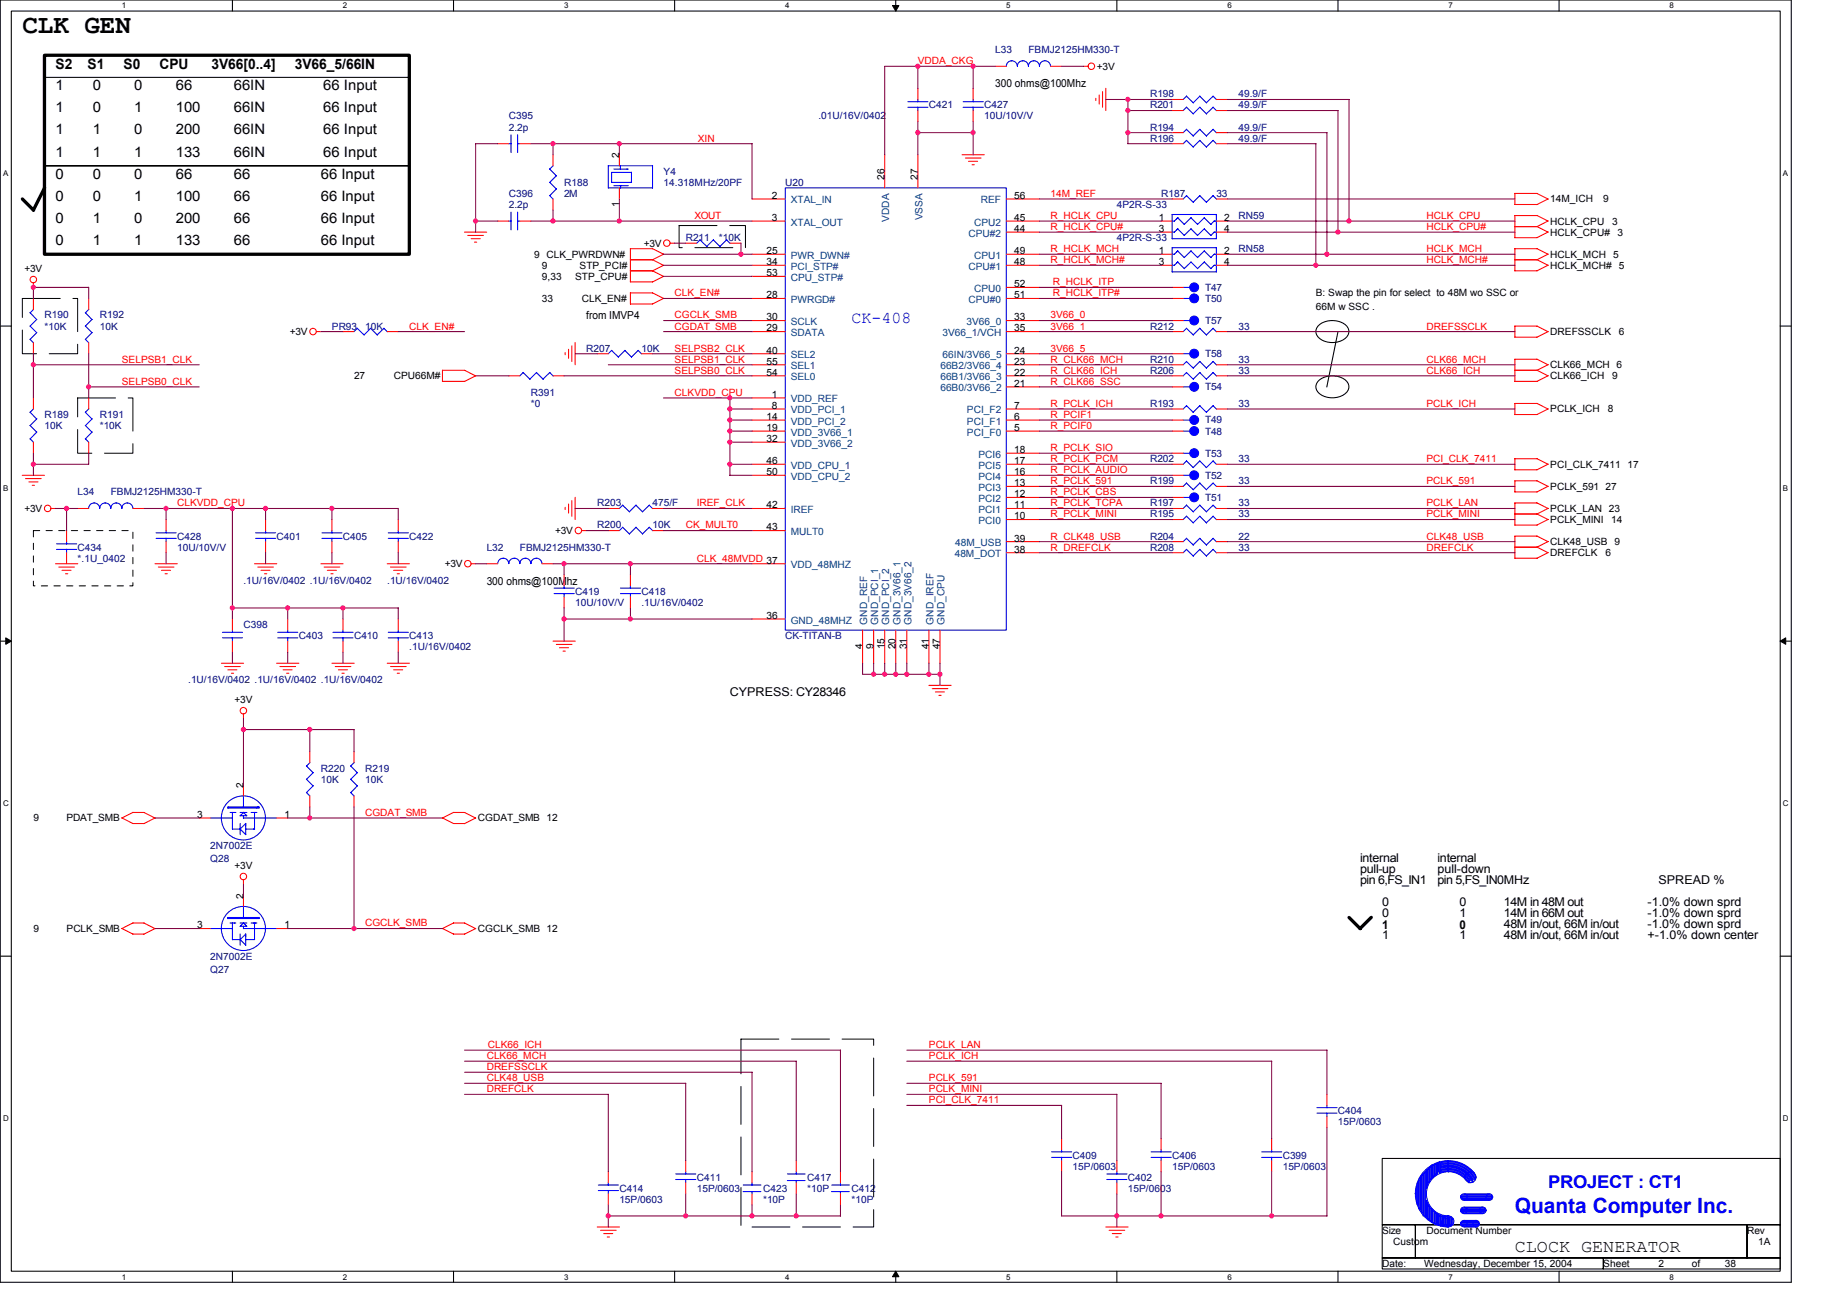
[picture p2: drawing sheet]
<svg xmlns="http://www.w3.org/2000/svg" width="297mm" height="210mm" viewBox="0 0 297 210" stroke-linecap="round" stroke-linejoin="round" font-family="sans-serif">
<defs><g id="words">
<text font-size="4.3" x="3.6" y="5.4">CLK GEN</text>
<text font-size="3.4" fill="#00f" x="243.6" y="195.2">Quanta Computer Inc.</text>
<text font-size="2.8" fill="#00f" x="249" y="191.1">PROJECT : CT1</text>
<text font-size="2.8" x="243.6" y="201.4">CLOCK GENERATOR</text>
<text font-size="2.7" fill="#00f" x="136.9" y="51.9">CK-408</text>
<g font-size="2.3">
<text x="8.9" y="11">S2</text>
<text x="14.1" y="11">S1</text>
<text x="19.9" y="11">S0</text>
<text x="25.7" y="11">CPU</text>
<text x="34" y="11">3V66[0..4]</text>
<text x="47.4" y="11">3V66_5/66IN</text>
<text x="8.9" y="14.5">1</text>
<text x="14.9" y="14.5">0</text>
<text x="21.6" y="14.5">0</text>
<text x="28.3" y="14.5">66</text>
<text x="37.6" y="14.5">66IN</text>
<text x="52" y="14.5">66 Input</text>
<text x="8.9" y="18.1">1</text>
<text x="8.9" y="21.6">1</text>
<text x="14.9" y="18.1">0</text>
<text x="14.9" y="21.6">1</text>
<text x="21.6" y="18.1">1</text>
<text x="21.6" y="21.6">0</text>
<text x="28.3" y="18.1">100</text>
<text x="28.3" y="21.6">200</text>
<text x="37.6" y="18.1">66IN</text>
<text x="37.6" y="21.6">66IN</text>
<text x="52" y="18.1">66 Input</text>
<text x="52" y="21.6">66 Input</text>
<text x="8.9" y="28.7">0</text>
<text x="8.9" y="25.2">1</text>
<text x="14.9" y="28.7">0</text>
<text x="14.9" y="25.2">1</text>
<text x="21.6" y="28.7">0</text>
<text x="21.6" y="25.2">1</text>
<text x="28.3" y="28.7">66</text>
<text x="28.3" y="25.2">133</text>
<text x="37.6" y="28.7">66</text>
<text x="37.6" y="25.2">66IN</text>
<text x="51.6" y="28.7">66 Input</text>
<text x="52" y="25.2">66 Input</text>
<text x="8.9" y="32.3">0</text>
<text x="8.9" y="35.9">0</text>
<text x="14.9" y="32.3">0</text>
<text x="14.9" y="35.9">1</text>
<text x="21.6" y="32.3">1</text>
<text x="21.6" y="35.9">0</text>
<text x="28.3" y="32.3">100</text>
<text x="28.3" y="35.9">200</text>
<text x="37.6" y="32.3">66</text>
<text x="37.6" y="35.9">66</text>
<text x="51.6" y="32.3">66 Input</text>
<text x="51.6" y="35.9">66 Input</text>
<text x="8.9" y="39.4">0</text>
<text x="14.9" y="39.4">1</text>
<text x="21.6" y="39.4">1</text>
<text x="28.3" y="39.4">133</text>
<text x="37.6" y="39.4">66</text>
<text x="51.6" y="39.4">66 Input</text>
</g>
<g font-size="1.9">
<text x="117.4" y="112">CYPRESS: CY28346</text>
<text x="218.7" y="142.2">pin 6,FS_IN1</text>
<text x="218.7" y="138.7">internal</text>
<text x="218.7" y="140.4">pull-up</text>
<text x="231.2" y="142.2">pin 5,FS_IN0MHz</text>
<text x="231.2" y="140.4">pull-down</text>
<text x="231.2" y="138.7">internal</text>
<text x="266.7" y="142.2">SPREAD %</text>
<text x="222.3" y="149.4">1</text>
<text x="222.3" y="145.8">0</text>
<text x="222.3" y="147.6">0</text>
<text x="234.7" y="145.8">0</text>
<text x="234.7" y="149.4">0</text>
<text x="234.7" y="147.6">1</text>
<text x="241.8" y="145.8">14M in 48M out</text>
<text x="241.8" y="147.6">14M in 66M out</text>
<text x="241.8" y="149.3">48M in/out, 66M in/out</text>
<text x="265" y="145.8">-1.0% down sprd</text>
<text x="265" y="147.6">-1.0% down sprd</text>
<text x="265" y="149.3">-1.0% down sprd</text>
<text x="222.3" y="151.1">1</text>
<text x="234.7" y="151.1">1</text>
<text x="241.8" y="151.1">48M in/out, 66M in/out</text>
<text x="265" y="151.1">+-1.0% down center</text>
</g>
<g font-size="1.8">
<text x="160.1" y="14">300 ohms@100Mhz</text>
<text x="94.3" y="51.4">from IMVP4</text>
<text x="78.3" y="94">300 ohms@100Mhz</text>
</g>
<g font-size="1.6" fill="#f00">
<text x="147.6" y="10.3">VDDA_CKG</text>
<text x="112.2" y="22.8">XIN</text>
<text x="111.7" y="35.2">XOUT</text>
<text x="168.9" y="35.2">R_HCLK_CPU</text>
<text x="168.9" y="31.7">14M_REF</text>
<text x="229.4" y="35.2">HCLK_CPU</text>
<text x="168.9" y="37">R_HCLK_CPU#</text>
<text x="168.9" y="40.6">R_HCLK_MCH</text>
<text x="229.4" y="37">HCLK_CPU#</text>
<text x="229.4" y="40.6">HCLK_MCH</text>
<text x="108.5" y="47.7">CLK_EN#</text>
<text x="168.9" y="42.3">R_HCLK_MCH#</text>
<text x="169.3" y="45.9">R_HCLK_ITP</text>
<text x="169.3" y="47.7">R_HCLK_ITP#</text>
<text x="229.4" y="42.3">HCLK_MCH#</text>
<text x="65.8" y="53">CLK_EN#</text>
<text x="108.5" y="53">CGDAT_SMB</text>
<text x="108.5" y="51.2">CGCLK_SMB</text>
<text x="168.9" y="53">3V66_1</text>
<text x="168.9" y="51.2">3V66_0</text>
<text x="229.4" y="53">DREFSSCLK</text>
<text x="19.6" y="58.3">SELPSB1_CLK</text>
<text x="108.5" y="56.6">SELPSB2_CLK</text>
<text x="108.5" y="58.3">SELPSB1_CLK</text>
<text x="168.9" y="58.3">R_CLK66_MCH</text>
<text x="168.9" y="56.6">3V66_5</text>
<text x="229.4" y="58.3">CLK66_MCH</text>
<text x="19.6" y="61.9">SELPSB0_CLK</text>
<text x="108.5" y="63.7">CLKVDD_CPU</text>
<text x="108.5" y="60.1">SELPSB0_CLK</text>
<text x="168.9" y="61.9">R_CLK66_SSC</text>
<text x="168.9" y="60.1">R_CLK66_ICH</text>
<text x="168.9" y="65.4">R_PCLK_ICH</text>
<text x="229.4" y="65.4">PCLK_ICH</text>
<text x="229.4" y="60.1">CLK66_ICH</text>
<text x="168.9" y="69">R_PCIF0</text>
<text x="168.9" y="67.2">R_PCIF1</text>
<text x="168.9" y="74.3">R_PCLK_PCM</text>
<text x="168.9" y="72.6">R_PCLK_SIO</text>
<text x="168.9" y="76.1">R_PCLK_AUDIO</text>
<text x="168.9" y="77.9">R_PCLK_591</text>
<text x="229.4" y="77.9">PCLK_591</text>
<text x="229.4" y="74.3">PCI_CLK_7411</text>
<text x="28.5" y="81.4">CLKVDD_CPU</text>
<text x="112.1" y="81.4">IREF_CLK</text>
<text x="168.9" y="81.4">R_PCLK_TCPA</text>
<text x="168.9" y="83.2">R_PCLK_MINI</text>
<text x="168.9" y="79.7">R_PCLK_CBS</text>
<text x="229.4" y="83.2">PCLK_MINI</text>
<text x="229.4" y="81.4">PCLK_LAN</text>
<text x="110.3" y="85">CK_MULT0</text>
<text x="168.9" y="86.8">R_CLK48_USB</text>
<text x="168.9" y="88.6">R_DREFCLK</text>
<text x="229.4" y="88.6">DREFCLK</text>
<text x="229.4" y="86.8">CLK48_USB</text>
<text x="112.1" y="90.3">CLK_48MVDD 37</text>
<text x="58.7" y="131.2">CGDAT_SMB</text>
<text x="58.7" y="149">CGCLK_SMB</text>
<text x="78.3" y="170.3">CLK66_MCH</text>
<text x="78.3" y="172.1">DREFSSCLK</text>
<text x="78.3" y="173.9">CLK48_USB</text>
<text x="78.4" y="168.6">CLK66_ICH</text>
<text x="149.4" y="173.9">PCLK_591</text>
<text x="149.4" y="168.6">PCLK_LAN</text>
<text x="149.4" y="170.3">PCLK_ICH</text>
<text x="78.3" y="175.7">DREFCLK</text>
<text x="149.4" y="177.5">PCI_CLK_7411</text>
<text x="149.4" y="175.7">PCLK_MINI</text>
</g>
<g font-size="1.6" fill="#000080">
<text x="160.1" y="8.6">L33</text>
<text x="165.4" y="8.6">FBMJ2125HM330-T</text>
<text x="149.4" y="17.4">C421</text>
<text x="158.3" y="17.4">C427</text>
<text x="185" y="15.7">R198</text>
<text x="185" y="17.4">R201</text>
<text x="199.2" y="15.7">49.9/F</text>
<text x="199.2" y="17.4">49.9/F</text>
<text x="81.8" y="19.2">C395</text>
<text x="81.8" y="21">2.2p</text>
<text x="131.6" y="19.2">.01U/16V/0402</text>
<text x="158.3" y="19.2">10U/10V/V</text>
<text x="185" y="21">R194</text>
<text x="185" y="22.8">R196</text>
<text x="199.2" y="21">49.9/F</text>
<text x="199.2" y="22.8">49.9/F</text>
<text x="90.7" y="29.9">R188</text>
<text x="106.7" y="28.1">Y4</text>
<text x="106.7" y="29.9">14.318MHz/20PF</text>
<text x="126.3" y="29.9">U20</text>
<text x="81.8" y="31.7">C396</text>
<text x="81.8" y="33.4">2.2p</text>
<text x="90.7" y="31.7">2M</text>
<text x="179.6" y="33.4">4P2R-S-33</text>
<text x="186.7" y="31.7">R187</text>
<text x="195.6" y="31.7">33</text>
<text x="199.2" y="35.2">RN59</text>
<text x="110.3" y="38.8">R211</text>
<text x="115.6" y="38.8">*10K</text>
<text x="179.6" y="38.8">4P2R-S-33</text>
<text x="199.2" y="40.6">RN58</text>
<text x="193.8" y="46.8">T47</text>
<text x="7.2" y="51.2">R190</text>
<text x="7.2" y="53">*10K</text>
<text x="16" y="51.2">R192</text>
<text x="16" y="53">10K</text>
<text x="53.4" y="53">PR93</text>
<text x="58.7" y="53">10K</text>
<text x="185" y="53">R212</text>
<text x="193.8" y="48.6">T50</text>
<text x="193.8" y="52.1">T57</text>
<text x="199.2" y="53">33</text>
<text x="94.3" y="56.6">R207</text>
<text x="103.2" y="56.6">10K</text>
<text x="185" y="58.3">R210</text>
<text x="193.8" y="57.4">T58</text>
<text x="199.2" y="58.3">33</text>
<text x="85.4" y="63.7">R391</text>
<text x="85.4" y="65.4">*0</text>
<text x="185" y="60.1">R206</text>
<text x="185" y="65.4">R193</text>
<text x="193.8" y="62.8">T54</text>
<text x="199.2" y="60.1">33</text>
<text x="199.2" y="65.4">33</text>
<text x="7.2" y="67.2">R189</text>
<text x="7.2" y="69">10K</text>
<text x="16" y="67.2">R191</text>
<text x="16" y="69">*10K</text>
<text x="193.8" y="69.9">T48</text>
<text x="193.8" y="68.1">T49</text>
<text x="185" y="77.9">R199</text>
<text x="185" y="74.3">R202</text>
<text x="193.8" y="73.4">T53</text>
<text x="193.8" y="77">T52</text>
<text x="199.2" y="77.9">33</text>
<text x="199.2" y="74.3">33</text>
<text x="12.5" y="79.7">L34</text>
<text x="17.8" y="79.7">FBMJ2125HM330-T</text>
<text x="96.1" y="81.4">R203</text>
<text x="104.9" y="81.4">475/F</text>
<text x="185" y="81.4">R197</text>
<text x="185" y="83.2">R195</text>
<text x="193.8" y="80.6">T51</text>
<text x="199.2" y="81.4">33</text>
<text x="199.2" y="83.2">33</text>
<text x="12.5" y="88.6">C434</text>
<text x="28.5" y="86.8">C428</text>
<text x="28.5" y="88.6">10U/10V/V</text>
<text x="44.5" y="86.8">C401</text>
<text x="55.2" y="86.8">C405</text>
<text x="65.8" y="86.8">C422</text>
<text x="78.3" y="88.6">L32</text>
<text x="83.6" y="88.6">FBMJ2125HM330-T</text>
<text x="96.1" y="85">R200</text>
<text x="104.9" y="85">10K</text>
<text x="185" y="88.6">R208</text>
<text x="185" y="86.8">R204</text>
<text x="199.2" y="88.6">33</text>
<text x="199.2" y="86.8">22</text>
<text x="12.5" y="90.3">*.1U_0402</text>
<text x="39.2" y="93.9">.1U/16V/0402 .1U/16V/0402</text>
<text x="62.3" y="93.9">.1U/16V/0402</text>
<text x="92.5" y="95.7">C419</text>
<text x="103.2" y="95.7">C418</text>
<text x="39.2" y="101">C398</text>
<text x="92.5" y="97.5">10U/10V/V</text>
<text x="103.2" y="97.5">.1U/16V/0402</text>
<text x="48" y="102.8">C403</text>
<text x="56.9" y="102.8">C410</text>
<text x="65.8" y="102.8">C413</text>
<text x="65.8" y="104.6">.1U/16V/0402</text>
<text x="126.3" y="102.8">CK-TITAN-B</text>
<text x="30.3" y="109.9">.1U/16V/0402 .1U/16V/0402 .1U/16V/0402</text>
<text x="51.6" y="124.1">R220</text>
<text x="51.6" y="125.9">10K</text>
<text x="58.7" y="124.1">R219</text>
<text x="58.7" y="125.9">10K</text>
<text x="33.8" y="136.6">2N7002E</text>
<text x="33.8" y="138.7">Q28</text>
<text x="33.8" y="154.3">2N7002E</text>
<text x="33.8" y="156.5">Q27</text>
<text x="215.2" y="179.2">C404</text>
<text x="215.2" y="181">15P/0603</text>
<text x="99.6" y="191.7">C414</text>
<text x="112.1" y="189.9">C411</text>
<text x="112.1" y="191.7">15P/0603</text>
<text x="122.7" y="191.7">C423</text>
<text x="129.8" y="189.9">C417</text>
<text x="129.8" y="191.7">*10P</text>
<text x="136.9" y="191.7">C412</text>
<text x="172.5" y="186.4">C409</text>
<text x="172.5" y="188.1">15P/0603</text>
<text x="181.4" y="189.9">C402</text>
<text x="181.4" y="191.7">15P/0603</text>
<text x="188.5" y="186.4">C406</text>
<text x="188.5" y="188.1">15P/0603</text>
<text x="206.3" y="186.4">C399</text>
<text x="206.3" y="188.1">15P/0603</text>
<text x="99.6" y="193.5">15P/0603</text>
<text x="122.7" y="193.5">*10P</text>
<text x="136.9" y="193.5">*10P</text>
</g>
<g font-size="1.6">
<text x="176.4" y="11.2">+3V</text>
<text x="99.6" y="25.4" transform="rotate(-90 99.6 25.4)">2</text>
<text x="142.3" y="29" transform="rotate(-90 142.3 29)">26</text>
<text x="147.6" y="29" transform="rotate(-90 147.6 29)">27</text>
<text x="99.6" y="33.3" transform="rotate(-90 99.6 33.3)">1</text>
<text x="124.1" y="32">2</text>
<text x="124.1" y="35.5">3</text>
<text x="163.1" y="32">56</text>
<text x="163.1" y="35.5">45</text>
<text x="186.4" y="35.5">1</text>
<text x="196.9" y="35.5">2</text>
<text x="249.3" y="32.6">14M_ICH</text>
<text x="257.8" y="32.6">9</text>
<text x="85.9" y="41.4">9 CLK_PWRDWN#</text>
<text x="103.5" y="39.7">+3V</text>
<text x="123.3" y="40.9">25</text>
<text x="163.1" y="40.9">49</text>
<text x="163.1" y="37.3">44</text>
<text x="186.4" y="37.3">3</text>
<text x="186.4" y="40.9">1</text>
<text x="196.9" y="37.3">4</text>
<text x="196.9" y="40.9">2</text>
<text x="249.3" y="37.9">HCLK_CPU#</text>
<text x="249.3" y="36.1">HCLK_CPU</text>
<text x="249.3" y="41.4">HCLK_MCH</text>
<text x="259.3" y="36.1">3</text>
<text x="259.5" y="41.4">5</text>
<text x="260.2" y="37.9">3</text>
<text x="4" y="43.8">+3V</text>
<text x="87.2" y="43.2">9</text>
<text x="87.2" y="45">9,33</text>
<text x="92.5" y="45">STP_CPU#</text>
<text x="93.2" y="43.2">STP_PCI#</text>
<text x="123.3" y="42.7">34</text>
<text x="123.3" y="44.4">53</text>
<text x="123.3" y="48">28</text>
<text x="163.1" y="46.2">52</text>
<text x="163.1" y="48">51</text>
<text x="163.1" y="42.7">48</text>
<text x="186.4" y="42.7">3</text>
<text x="196.9" y="42.7">4</text>
<text x="211.6" y="47.7">B: Swap the pin for select to 48M wo SSC or</text>
<text x="249.3" y="43.2">HCLK_MCH#</text>
<text x="260.3" y="43.2">5</text>
<text x="46.6" y="53.9">+3V</text>
<text x="87.2" y="48.6">33</text>
<text x="93.6" y="48.6">CLK_EN#</text>
<text x="123.3" y="53.3">29</text>
<text x="123.3" y="51.5">30</text>
<text x="163.1" y="53.3">35</text>
<text x="163.1" y="51.5">33</text>
<text x="211.6" y="49.8">66M w SSC .</text>
<text x="249.3" y="53.9">DREFSSCLK</text>
<text x="260.3" y="53.9">6</text>
<text x="123.3" y="56.9">40</text>
<text x="123.3" y="58.7">55</text>
<text x="163.1" y="58.7">23</text>
<text x="163.1" y="56.9">24</text>
<text x="249.3" y="59.2">CLK66_MCH 6</text>
<text x="56.9" y="61">27</text>
<text x="63.3" y="61">CPU66M#</text>
<text x="123.3" y="60.4">54</text>
<text x="124.1" y="64">1</text>
<text x="124.1" y="65.8">8</text>
<text x="163.1" y="65.8">7</text>
<text x="163.1" y="60.4">22</text>
<text x="163.1" y="62.2">21</text>
<text x="249.3" y="61">CLK66_ICH</text>
<text x="259.3" y="61">9</text>
<text x="123.3" y="67.5">14</text>
<text x="123.3" y="69.3">19</text>
<text x="123.3" y="71.1">32</text>
<text x="163.1" y="67.5">6</text>
<text x="163.1" y="69.3">5</text>
<text x="249.3" y="66.3">PCLK_ICH</text>
<text x="258.6" y="66.3">8</text>
<text x="123.3" y="74.7">46</text>
<text x="123.3" y="76.4">50</text>
<text x="163.1" y="76.4">16</text>
<text x="163.1" y="72.9">18</text>
<text x="163.1" y="74.7">17</text>
<text x="249.3" y="75.2">PCI_CLK_7411 17</text>
<text x="4" y="82.3">+3V</text>
<text x="123.3" y="81.8">42</text>
<text x="163.1" y="78.2">13</text>
<text x="163.1" y="80">12</text>
<text x="163.1" y="83.5">10</text>
<text x="163.1" y="81.8">11</text>
<text x="249.3" y="78.8">PCLK_591 27</text>
<text x="249.3" y="82.3">PCLK_LAN 23</text>
<text x="89.3" y="85.9">+3V</text>
<text x="123.3" y="85.3">43</text>
<text x="163.1" y="87.1">39</text>
<text x="163.1" y="88.9">38</text>
<text x="249.3" y="87.7">CLK48_USB 9</text>
<text x="249.3" y="89.5">DREFCLK</text>
<text x="249.3" y="84.1">PCLK_MINI</text>
<text x="258.2" y="89.5">6</text>
<text x="259.1" y="84.1">14</text>
<text x="71.5" y="91.2">+3V</text>
<text x="123.3" y="99.5">36</text>
<text x="138.7" y="104.5" transform="rotate(-90 138.7 104.5)">4</text>
<text x="140.5" y="104.5" transform="rotate(-90 140.5 104.5)">9</text>
<text x="142.3" y="104.5" transform="rotate(-90 142.3 104.5)">15</text>
<text x="144" y="104.5" transform="rotate(-90 144 104.5)">20</text>
<text x="145.8" y="104.5" transform="rotate(-90 145.8 104.5)">31</text>
<text x="149.4" y="104.5" transform="rotate(-90 149.4 104.5)">41</text>
<text x="151.1" y="104.5" transform="rotate(-90 151.1 104.5)">47</text>
<text x="37.7" y="113.1">+3V</text>
<text x="31.7" y="131.6">3</text>
<text x="39.1" y="126.8" transform="rotate(-90 39.1 126.8)">2</text>
<text x="45.7" y="131.6">1</text>
<text x="5.4" y="132.1">9</text>
<text x="10.7" y="132.1">PDAT_SMB</text>
<text x="76.9" y="132.1">CGDAT_SMB 12</text>
<text x="37.7" y="139.8">+3V</text>
<text x="5.4" y="149.9">9</text>
<text x="10.7" y="149.9">PCLK_SMB</text>
<text x="31.7" y="149.3">3</text>
<text x="39.1" y="144.5" transform="rotate(-90 39.1 144.5)">2</text>
<text x="45.7" y="149.3">1</text>
<text x="76.9" y="149.9">CGCLK_SMB 12</text>
<text x="222.3" y="198.4">Size</text>
<text x="222.3" y="203.8">Date:</text>
<text x="224.1" y="200.2">Custom</text>
<text x="229" y="203.8">Wednesday, December 15, 2004</text>
<text x="229.4" y="198.4">Document Number</text>
<text x="257.8" y="203.8">Sheet</text>
<text x="266.7" y="203.8">2</text>
<text x="272.1" y="203.8">of</text>
<text x="277.4" y="203.8">38</text>
<text x="281" y="198.4">Rev</text>
<text x="282.7" y="200.2">1A</text>
</g>
<g font-size="1.6" fill="#004080">
<text x="127.2" y="32.7">XTAL_IN</text>
<text x="143" y="35.6" transform="rotate(-90 143 35.6)">VDDA</text>
<text x="148.4" y="35.4" transform="rotate(-90 148.4 35.4)">VSSA</text>
<text x="157.7" y="32.7">REF</text>
<text x="127.2" y="36.3">XTAL_OUT</text>
<text x="127.2" y="41.6">PWR_DWN#</text>
<text x="155.8" y="38.1">CPU#2</text>
<text x="156.7" y="36.3">CPU2</text>
<text x="156.7" y="41.6">CPU1</text>
<text x="127.2" y="43.4">PCI_STP#</text>
<text x="127.2" y="45.2">CPU_STP#</text>
<text x="155.8" y="43.4">CPU#1</text>
<text x="156.7" y="46.9">CPU0</text>
<text x="127.2" y="52.3">SCLK</text>
<text x="127.2" y="48.7">PWRGD#</text>
<text x="155.4" y="52.3">3V66_0</text>
<text x="155.8" y="48.7">CPU#0</text>
<text x="127.2" y="59.4">SEL1</text>
<text x="127.2" y="54.1">SDATA</text>
<text x="127.2" y="57.6">SEL2</text>
<text x="151.2" y="59.4">66B2/3V66_4</text>
<text x="151.6" y="54.1">3V66_1/VCH</text>
<text x="151.6" y="57.6">66IN/3V66_5</text>
<text x="127.2" y="61.2">SEL0</text>
<text x="127.2" y="64.7">VDD_REF</text>
<text x="151.2" y="62.9">66B0/3V66_2</text>
<text x="151.2" y="61.2">66B1/3V66_3</text>
<text x="127.2" y="68.3">VDD_PCI_2</text>
<text x="127.2" y="70.1">VDD_3V66_1</text>
<text x="127.2" y="71.8">VDD_3V66_2</text>
<text x="127.2" y="66.5">VDD_PCI_1</text>
<text x="155.5" y="68.3">PCI_F1</text>
<text x="155.5" y="70.1">PCI_F0</text>
<text x="155.5" y="66.5">PCI_F2</text>
<text x="127.2" y="77.2">VDD_CPU_2</text>
<text x="127.2" y="75.4">VDD_CPU_1</text>
<text x="157.4" y="73.6">PCI6</text>
<text x="157.4" y="75.4">PCI5</text>
<text x="157.4" y="77.2">PCI4</text>
<text x="127.2" y="82.5">IREF</text>
<text x="157.4" y="82.5">PCI1</text>
<text x="157.4" y="79">PCI3</text>
<text x="157.4" y="80.7">PCI2</text>
<text x="127.2" y="86.1">MULT0</text>
<text x="153.5" y="89.6">48M_DOT</text>
<text x="153.6" y="87.8">48M_USB</text>
<text x="157.4" y="84.3">PCI0</text>
<text x="127.2" y="91.4">VDD_48MHZ</text>
<text x="127.2" y="100.3">GND_48MHZ</text>
<text x="139.5" y="100.5" transform="rotate(-90 139.5 100.5)">GND_REF</text>
<text x="141.2" y="100.5" transform="rotate(-90 141.2 100.5)">GND_PCI_1</text>
<text x="143" y="100.5" transform="rotate(-90 143 100.5)">GND_PCI_2</text>
<text x="144.8" y="100.5" transform="rotate(-90 144.8 100.5)">GND_3V66_1</text>
<text x="146.6" y="100.5" transform="rotate(-90 146.6 100.5)">GND_3V66_2</text>
<text x="150.1" y="100.5" transform="rotate(-90 150.1 100.5)">GND_IREF</text>
<text x="151.9" y="100.5" transform="rotate(-90 151.9 100.5)">GND_CPU</text>
</g>
<g font-size="1.3">
<text x="19.6" y="1.3">1</text>
<text x="55.2" y="1.3">2</text>
<text x="90.7" y="1.3">3</text>
<text x="126.3" y="1.3">4</text>
<text x="161.8" y="1.3">5</text>
<text x="197.4" y="1.3">6</text>
<text x="233" y="1.3">7</text>
<text x="268.5" y="1.3">8</text>
<text x=".5" y="28.3">A</text>
<text x="286.7" y="28.3">A</text>
<text x=".5" y="78.9">B</text>
<text x="286.7" y="78.9">B</text>
<text x=".5" y="129.6">C</text>
<text x="286.7" y="129.6">C</text>
<text x=".5" y="180.3">D</text>
<text x="286.7" y="180.3">D</text>
<text x="19.6" y="205.8">1</text>
<text x="55.2" y="205.8">2</text>
<text x="90.7" y="205.8">3</text>
<text x="126.3" y="205.8">4</text>
<text x="161.8" y="205.8">5</text>
<text x="197.4" y="205.8">6</text>
<text x="233" y="205.8">7</text>
<text x="268.5" y="205.8">8</text>
</g>
</g></defs>
<path d="M0 0h288.1v206.2h-288.1zM1.8 1.8h284.5v202.7h-284.5z" fill="none" stroke="#000" stroke-width=".17"/>
<g fill="#fff">
<path d="M19.6 .2h.7v1.4h-.7z"/>
<path d="M19.6 204.7h.7v1.4h-.7z"/>
</g>
<path d="M37.4 0v1.8M37.4 204.5v1.7" fill="none" stroke="#000" stroke-width=".17"/>
<g fill="#fff">
<path d="M55.2 .2h.7v1.4h-.7z"/>
<path d="M55.2 204.7h.7v1.4h-.7z"/>
</g>
<path d="M72.9 0v1.8M72.9 204.5v1.7" fill="none" stroke="#000" stroke-width=".17"/>
<g fill="#fff">
<path d="M90.7 .2h.7v1.4h-.7z"/>
<path d="M90.7 204.7h.7v1.4h-.7z"/>
</g>
<path d="M108.5 0v1.8M108.5 204.5v1.7" fill="none" stroke="#000" stroke-width=".17"/>
<g fill="#fff">
<path d="M126.3 .2h.7v1.4h-.7z"/>
<path d="M126.3 204.7h.7v1.4h-.7z"/>
</g>
<path d="M144.1 0v1.8M144.1 204.5v1.7" fill="none" stroke="#000" stroke-width=".17"/>
<path d="M143.5 .9h1.1l-.5 .9zM144.1 204.5l.5 .9h-1.1z" fill="#000" stroke="#000" stroke-width=".16"/>
<g fill="#fff">
<path d="M161.8 .2h.7v1.4h-.7z"/>
<path d="M161.8 204.7h.7v1.4h-.7z"/>
</g>
<path d="M179.6 0v1.8M179.6 204.5v1.7" fill="none" stroke="#000" stroke-width=".17"/>
<g fill="#fff">
<path d="M197.4 .2h.7v1.4h-.7z"/>
<path d="M197.4 204.7h.7v1.4h-.7z"/>
</g>
<path d="M215.2 0v1.8M215.2 204.5v1.7" fill="none" stroke="#000" stroke-width=".17"/>
<g fill="#fff">
<path d="M233 .2h.7v1.4h-.7z"/>
<path d="M233 204.7h.7v1.4h-.7z"/>
</g>
<path d="M250.7 0v1.8M250.7 204.5v1.7" fill="none" stroke="#000" stroke-width=".17"/>
<g fill="#fff">
<path d="M268.5 .2h.7v1.4h-.7z"/>
<path d="M268.5 204.7h.7v1.4h-.7z"/>
<path d="M.5 27.1h.8v1.4h-.8z"/>
<path d="M286.7 27.1h.9v1.4h-.9z"/>
<path d="M.5 77.8h.8v1.4h-.8z"/>
<path d="M286.7 77.8h.9v1.4h-.9z"/>
</g>
<path d="M0 52.5h1.8M286.3 52.5h1.8" fill="none" stroke="#000" stroke-width=".17"/>
<g fill="#fff">
<path d="M.5 128.5h.9v1.4h-.9z"/>
<path d="M286.7 128.5h1v1.4h-1z"/>
</g>
<path d="M0 103.1h1.8M286.3 103.1h1.8" fill="none" stroke="#000" stroke-width=".17"/>
<path d="M.9 102.6l.9 .5-.9 .5zM286.3 103.1l.9-.5v1z" fill="#000" stroke="#000" stroke-width=".16"/>
<g fill="#fff">
<path d="M.5 179.1h.9v1.5h-.9z"/>
<path d="M286.7 179.1h1v1.5h-1z"/>
</g>
<g fill="none" stroke="#000" stroke-width=".17">
<path d="M7.2 12.4h58.6v14.3h-58.6zM7.2 26.7h58.6v14.2h-58.6zM212 52.4a3.5 3.5 0 0 1 4.6 0 1.5 1.5 0 0 1-1 2.5 3.2 3.2 0 0 1-3.9-1.1l-.1-.5 .1-.4zM215.2 53.3l-1.8 9M212 61.3a3.5 3.5 0 0 1 4.6 0 1.5 1.5 0 0 1-1 2.4 3.2 3.2 0 0 1-3.9-1l-.1-.5 .1-.5zM0 153.8h1.8M286.3 153.8h1.8M222.3 186.3h64v10.7h-64zM222.3 197h5.3v5.3h-5.3zM227.6 197h53.4v5.3h-53.4zM281 197h5.3v5.3h-5.3zM222.3 202.3h35.5v1.8h-35.5z"/>
<path d="M257.8 202.3h28.5v1.8h-28.5z"/>
</g>
<path d="M7.2 8.9h58.6v32h-58.6zM3.6 32l1.8 1.8M7.2 30.2l-1.8 3.6M217 147.6l1.8 1.8M220.5 147.6l-1.8 1.8" fill="none" stroke="#000" stroke-width=".53"/>
<path d="M109.2 36.3h10.7v3.5h-10.7v-3.5M3.6 48h8.9v8.9h-8.9v-8.9M12.5 64h8.9v8.9h-8.9v-8.9M119.2 167.1h21.3v30.3h-21.3v-30.3" fill="none" stroke="#000" stroke-width=".16" stroke-dasharray="6.1 2"/>
<path d="M5.4 85.3h16v8.9h-16v-8.9" fill="none" stroke="#000" stroke-width=".16" stroke-dasharray="1 1 1 1 1 1 1 1"/>
<g fill="none" stroke="#f00" stroke-width=".17">
<path d="M147.6 14.2v1.8M147.6 17.8v1.8M156.5 14.2v1.8M156.5 17.8v1.8M160.1 10.7h1.7M168.9 10.7h1.8M174.3 10.7h.7M176.2 15.8v.4M176.8 15.3v1.4M177.3 14.7v2.6M177.8 14.2v3.6M188.5 16h1.8"/>
<path d="M188.5 17.8h1.8M195.6 16h1.8M195.6 17.8h1.8M74.7 37.3h3.6M75.2 37.9h2.5M75.8 38.4h1.4M76.3 38.9h.4M80 35.6h1.8M80 23.1h1.8M83.6 35.6h1.8M83.6 23.1h1.8M88.9 24.9v1.8"/>
<path d="M88.9 32v1.8M99.6 24.9v1.8M99.6 30.2v1.8M104.9 40l1.8 .9M107.8 39.1h.7M110.3 39.1h1.8M117.4 39.1h1.8M120.9 35.6h5.4M120.9 32h5.4M142.3 24.9v5.3M147.6 24.9v5.3M154.7 24.9h3.6"/>
<path d="M155.3 25.4h2.5M155.8 26h1.4M156.3 26.5h.4M161.8 37.3h5.4M161.8 35.6h5.4M161.8 32h5.4M186.7 37.3h1.8M186.7 35.6h1.8M188.5 21.3h1.8M188.5 32h1.8M188.5 23.1h1.8M195.6 37.3h1.8"/>
<path d="M195.6 35.6h1.8M195.6 21.3h1.8M195.6 32h1.8M195.6 23.1h1.8M243.6 31.1v1.8h3.6M243.6 31.1h3.6l1.8 .9M247.2 36.4l1.8 .9M247.2 34.6l1.8 1M247.2 40l1.8 .9M247.2 34.7h-3.6v3.5h3.6l1.8-.9M249 32l-1.8 .9M249 35.5l-1.8 .9h-3.6"/>
<path d="M5.4 45.5v.7M5.4 48v1.8M5.4 55.1v1.8M14.3 48v1.8M14.3 55.1v1.8M50.9 53.3h.7M55.2 53.3h1.7M62.3 53.3h1.7M74.7 59.6l1.8 .9-1.8 .8h-3.6M74.7 59.6h-3.5v1.7M90.9 56.7v.4M91.4 56.2v1.4"/>
<path d="M92 55.6v2.5M92.5 55.1v3.6M96.1 56.9h1.7M101.4 43.6h3.6M101.4 40h3.5M101.4 47.1h3.5M101.4 40v5.3M101.4 47.1v1.8M101.4 41.8h3.6M101.4 48.9h3.6M103.2 56.9h1.7M104.9 47.1l1.8 .9"/>
<path d="M104.9 43.6l1.8 .9M106.7 44.4l-1.8 1-3.5-.1M106.7 42.7l-1.8 .9M106.7 40.9l-1.8 .9 1.8 .9M106.7 48l-1.8 .9M120.9 53.3h5.4M120.9 58.7h5.4M120.9 40.9h5.4M120.9 42.7h5.4M120.9 48h5.4M120.9 56.9h5.4M120.9 51.6h5.4"/>
<path d="M120.9 44.4h5.4M161.8 53.3h5.4M161.8 58.7h5.4M161.8 46.2h5.4M161.8 40.9h5.4M161.8 42.7h5.4M161.8 48h5.4M161.8 56.9h5.4M161.8 51.6h5.4M186.7 40.9h1.8M186.7 42.7h1.8M188.5 53.3h1.8"/>
<path d="M188.5 58.7h1.8M188.5 46.2h1.8M188.5 48h1.8M188.5 56.9h1.8M188.5 51.6h1.8M195.6 53.3h1.8M195.6 58.7h1.8M195.6 40.9h1.8M195.6 42.7h1.8M243.6 52.4v1.8h3.6M243.6 52.5h3.6l1.8 .9M247.2 41.8l1.8 .9"/>
<path d="M247.2 59.5l1.8 1M247.2 57.8l1.8 .9M247.2 40h-3.6v3.6M247.2 57.8h-3.6v3.6l3.6-.1 1.8-.9M249 53.3l-1.8 1M249 42.7l-1.8 .9h-3.6M249 40.9l-1.8 .9h-3.6M249 58.7l-1.8 .9h-3.6M3.6 76.5h3.6M4.1 77h2.5M4.7 77.5h1.4M5.2 78.1h.3"/>
<path d="M5.4 64v1.8M5.4 71.1v1.8M14.3 64v1.8M14.3 71.1v1.8M81.8 60.5h1.8M88.9 60.5h1.8M92.5 80v3.6M120.9 76.5h5.4M120.9 60.5h5.4M120.9 65.8h5.4M120.9 69.3h5.4M120.9 67.6h5.4"/>
<path d="M120.9 71.1h5.4M120.9 64h5.4M120.9 74.7h5.4M161.8 76.5h5.4M161.8 60.5h5.4M161.8 65.8h5.4M161.8 72.9h5.4M161.8 69.3h5.4M161.8 67.6h5.4M161.8 62.2h5.4M161.8 78.2h5.4M161.8 74.7h5.4"/>
<path d="M188.5 76.5h1.8M188.5 60.5h1.8M188.5 65.8h1.8M188.5 72.9h1.8M188.5 69.3h1.8M188.5 67.6h1.8M188.5 62.2h1.8M188.5 78.2h1.8M188.5 74.7h1.8M195.6 60.5h1.8M195.6 65.8h1.8M195.6 78.2h1.8"/>
<path d="M195.6 74.7h1.8M247.2 64.9l1.8 .9M247.2 77.3l1.8 .9M247.2 73.8l1.8 .9M247.2 64.9h-3.6v1.8M247.2 73.8h-3.6v1.8M247.2 77.3h-3.6v1.8h3.6l1.8-.9M249 65.8l-1.8 .9h-3.6M249 74.7l-1.8 .9h-3.6M8.2 81.8h.8M8.9 90.7h3.6M9.5 91.2h2.5"/>
<path d="M10 91.7h1.4M10.5 92.3h.4M10.7 85.3v1.8M10.7 88.9v1.8M12.5 81.8h1.8M21.4 81.8h1.8M24.9 90.7h3.6M25.5 91.2h2.5M26 91.7h1.4M26.5 92.3h.4M26.7 83.6v1.7M26.7 87.1v1.8"/>
<path d="M37.4 99.6v1.7M40.9 90.7h3.6M41.5 91.2h2.5M42 91.7h1.4M42.5 92.3h.4M42.7 83.6v1.7M42.7 87.1v1.8M46.3 99.6v1.7M51.6 90.7h3.6M52.1 91.2h2.5M52.6 91.7h1.5M53.2 92.3h.4"/>
<path d="M53.4 83.6v1.7M53.4 87.1v1.8M55.2 99.6v1.7M62.3 90.7h3.5M62.8 91.2h2.5M63.3 91.7h1.5M63.9 92.3h.3M64 83.6v1.7M64 87.1v1.8M64 99.6v1.7M75.8 90.7h.7M78.3 90.7h1.7"/>
<path d="M87.2 90.7h1.7M90.7 92.5v1.7M90.7 96v1.8M90.9 81.6v.4M91.4 81.1v1.4M92 80.5v2.5M93.6 85.3h.7M97.8 85.3h1.8M97.8 81.8h1.8M101.4 92.5v1.7M101.4 96v1.8M104.9 85.3h1.8"/>
<path d="M104.9 81.8h1.8M120.9 90.7h5.4M120.9 85.3h5.4M120.9 81.8h5.4M120.9 99.6h5.4M161.8 81.8h5.4M161.8 80h5.4M161.8 88.9h5.4M161.8 87.1h5.4M161.8 83.6h5.4M188.5 81.8h1.8M188.5 80h1.8"/>
<path d="M188.5 88.9h1.8M188.5 87.1h1.8M188.5 83.6h1.8M195.6 81.8h1.8M195.6 88.9h1.8M195.6 87.1h1.8M195.6 83.6h1.8M247.2 86.2l1.8 .9M247.2 88l1.8 .9M247.2 82.7l1.8 .9M247.2 80.9l1.8 .9M247.2 80.9h-3.6v3.6h3.6l1.8-1"/>
<path d="M247.2 86.2h-3.6v3.6M249 87.1l-1.8 .9h-3.6M249 88.9l-1.8 .9h-3.6M249 81.8l-1.8 .9h-3.6M35.6 106.7h3.6M36.1 107.2h2.5M36.6 107.7h1.5M37.2 108.3h.4M37.4 103.1v1.8M39.2 114.9v.7M44.5 106.7h3.6M45 107.2h2.5"/>
<path d="M45.5 107.7h1.5M46.1 108.3h.4M46.3 103.1v1.8M53.4 106.7h3.6M53.9 107.2h2.5M54.4 107.7h1.5M55 108.3h.3M55.2 103.1v1.8M62.3 106.7h3.5M62.8 107.2h2.5M63.3 107.7h1.5M63.9 108.3h.3"/>
<path d="M64 103.1v1.8M88.9 103.1h3.6M89.5 103.7h2.5M90 104.2h1.4M90.5 104.7h.4M138.7 101.3v5.4M140.5 101.3v5.4M142.3 101.3v5.4M144.1 101.3v5.4M145.8 101.3v5.4M149.4 110.2h3.6M149.4 101.3v5.4"/>
<path d="M149.9 110.8h2.5M150.4 111.3h1.5M151 111.8h.4M151.2 101.3v5.4M21.4 132.5h1.8M24.9 131.6l-1.8 .9M25 131.6l-1.8-.9h-1.8l-1.8 .9 1.8 .9M32 131.6h1.8M39.2 126.2v1.8M44.5 131.6h1.8M49.8 120.9v1.8M49.8 128v1.8"/>
<path d="M56.9 120.9v1.8M56.9 128v1.8M71.1 131.6l1.8 .9h1.8l1.8-.9M72.9 130.7h1.8M73 130.7l-1.8 .9M74.7 130.7l1.8 .9M19.6 149.3l1.8 .9M21.4 150.2h1.8M21.4 148.5h1.8l1.8 .9M21.4 148.4l-1.8 1M24.9 149.4l-1.8 .9M32 149.4h1.8"/>
<path d="M39.2 141.5v.8M39.2 144v1.8M44.5 149.4h1.8M72.9 148.5h1.8M73 148.4l-1.8 1M74.7 148.5l1.8 .9-1.8 .8h-1.8l-1.8-.9M213.4 176v1.8M213.4 179.6v1.8M96.1 197.4h3.5M96.6 197.9h2.5M97.1 198.4h1.4M97.7 199h.3"/>
<path d="M97.8 188.5v1.7M97.8 192v1.8M110.3 186.7v1.8M110.3 190.2v1.8M120.9 188.5v1.7M120.9 192v1.8M128.1 186.7v1.8M128.1 190.2v1.8M135.2 188.5v1.7M135.2 192v1.8M170.7 183.1v1.8M170.7 186.7v1.8"/>
<path d="M177.8 197.4h3.6M178.4 197.9h2.5M178.9 198.4h1.4M179.4 199h.4M179.6 186.7v1.8M179.6 190.2v1.8M186.7 183.1v1.8M186.7 186.7v1.8M204.5 183.1v1.8M204.5 186.7v1.8"/>
<circle cx="175.5" cy="10.7" r=".52"/>
<circle cx="107.2" cy="39.1" r=".52"/>
<circle cx="5.4" cy="45" r=".52"/>
<circle cx="50.3" cy="53.3" r=".52"/>
<circle cx="7.7" cy="81.8" r=".52"/>
<circle cx="75.2" cy="90.7" r=".52"/>
<circle cx="93" cy="85.3" r=".52"/>
<circle cx="39.1" cy="114.3" r=".52"/>
<circle cx="39.1" cy="141" r=".52"/>
</g>
<g fill="none" stroke="#00f" stroke-width=".17">
<path d="M146 17.3h3.2M146 16.4h3.2M147.6 16v.4M147.6 17.2v.6M154.9 17.3h3.2M154.9 16.4h3.2M156.5 16v.4M156.5 17.2v.6M161.8 10.6a.89 .89 0 0 1 .9-.8 .89 .89 0 0 1 .9 .8 .89 .89 0 0 1 .9-.8 .89 .89 0 0 1 .9 .8 .89 .89 0 0 1 .9-.8 .89 .89 0 0 1 .9 .8 .89 .89 0 0 1 .9-.8 .89 .89 0 0 1 .8 .8M190.3 17.8l.5-.6 1.1 1.1M190.8 15.5l1.1 1.1M190.8 15.5l-.5 .5"/>
<path d="M193 15.5l1 1.1M193 17.3l1 1M193 15.5l-1.1 1M193 17.2l-1.1 1.1M195.1 15.5l.5 .5M195.1 17.3l.5 .5M195.1 15.5l-1.1 1M195.1 17.2l-1.1 1.1M81.8 35.6h.4M81.8 23.1h.4M82.2 21.7v2.8M82.2 34.1v2.9"/>
<path d="M83.2 35.6h.4M83.2 23.1h.4M83.2 21.7v2.8M83.2 34.1v2.9M88.4 31.5l.5 .5M88.4 29.3l1.1 1.1M88.4 27.2l1.1 1.1M89 26.6l-.6 .6M89.5 30.4l-1.1 1.1M89.5 28.3l-1.1 1M98.7 29.9h2.3M98.7 27.2h2.3"/>
<path d="M99.8 26.6v.6M99.8 29.9v.3M101.6 27.7v1.6h-3.2v-1.6h3.2M104.9 26.7v3.5h-7.1v-3.6l7.2 .1M112.6 38.6l1.1 1.1M112.6 38.6l-.5 .5M114.7 38.6l1.1 1.1M114.7 38.6l-1 1M116.9 38.6l.5 .5M116.9 38.6l-1.1 1M126.3 30.2h35.5v71.1h-35.5zM188.5 35.6h.4l.5-.6 1.1 1.1"/>
<path d="M188.5 38.4h7.1M189.4 36.8l1.1 1.1M189.4 36.8l-.5 .5h-.4M190.5 36.1l1.1-1.1 1 1.1M190.8 31.5l1.1 1.1M190.8 22.6l1.1 1.1M190.8 20.8l-.5 .5M190.8 31.5l-.5 .5M190.8 22.6l-.5 .5M191.5 36.8l1.1 1.1M191.6 36.8l-1.1 1.1M193 20.8l1 1.1"/>
<path d="M193 31.5l1 1.1M193 22.6l1 1.1M193 31.5l-1.1 1M193 20.8l-1.1 1.1-1.1-1.1M193 22.6l-1.1 1M193.7 35l1.1 1.1M193.7 36.8l1.1 1.1M193.7 35l-1.1 1.1M193.7 36.8l-1.1 1.1M195.1 20.8l.5 .6M195.1 31.5l.5 .5M195.1 22.6l.5 .5"/>
<path d="M195.1 20.8l-1.1 1.1M195.1 31.5l-1.1 1M195.1 22.6l-1.1 1M195.3 37.3h.3M195.3 37.3l-.6 .6M195.6 34.5v3.9M195.6 39.8v3.9M195.6 34.5h-7.1v3.9M195.6 35.6h-.3l-.6 .5M195.6 39.8h-7.1v4l7.1-.1M4.8 54.6l.6 .5M4.8 52.4l1.1 1.1"/>
<path d="M5.4 49.8l-.6 .5 1.1 1.1-1.1 1.1M5.9 53.5l-1.1 1.1M13.7 54.6l.6 .5M13.7 52.4l1.1 1.1M13.7 50.3l1.1 1.1-1.1 1.1M14.3 49.8l-.6 .5M14.8 53.5l-1.1 1.1M57.5 52.8l1.1 1.1M57.5 52.8l-.6 .5M59.6 52.8l-1.1 1.1M61.7 52.8l.6 .6M61.8 52.8l-1.1 1.1-1.1-1.1"/>
<path d="M98.4 56.4l1.1 1M98.4 56.3l-.6 .6M100.5 56.4l1.1 1M100.5 56.3l-1.1 1.1M102.6 56.4l.6 .5M102.7 56.3l-1.1 1.1M188.5 42.7h.4l.5-.6 1.1 1.1M189.4 40.4l1.1 1M189.4 40.3l-.5 .6h-.4M190.3 46.2h1.1M190.3 48h1.1M190.3 56.9h1.1"/>
<path d="M190.3 51.6h1.1M190.5 43.2l1.1-1.1 1 1.1M190.8 52.8l-.5 .5M191.5 40.4l1.1 1M191.6 40.3l-1.1 1.1M193 59.9l1 1.1M193 58.1l1 1.1M193 52.8l1 1.1M193 59.9l-1.1 1.1-1.1-1.1-.5 .6M193 58.1l-1.1 1.1-1.1-1.1-.5 .6M193 52.8l-1.1 1.1-1.1-1.1M193.7 40.4l1.1 1"/>
<path d="M193.7 42.1l1.1 1.1M193.7 40.3l-1.1 1.1M193.7 42.1l-1.1 1.1M195.1 59.9l.5 .6M195.1 58.1l.5 .6M195.1 52.8l.5 .6M195.1 59.9l-1.1 1.1M195.1 58.1l-1.1 1.1M195.1 52.8l-1.1 1.1M195.6 40.9h-.3l-.6 .5M195.6 42.7h-.3l-.6 .5M4.8 70.6l.6 .5"/>
<path d="M4.8 68.4l1.1 1.1M5.4 65.8l-.6 .5 1.1 1.1-1.1 1.1M5.9 69.5l-1.1 1.1M13.7 70.6l.6 .5M13.7 68.4l1.1 1.1M13.7 66.3l1.1 1.1-1.1 1.1M14.3 65.8l-.6 .5M14.8 69.5l-1.1 1.1M83.6 60.5l.6-.6 1 1.1M85.2 61l1.1-1.1 1.1 1.1M89 60.5l-.6-.6-1.1 1.1M190.3 65.8l.5-.6 1.1 1.1"/>
<path d="M190.3 72.9h1.1M190.3 69.3h1.1M190.3 67.6h1.1M190.3 62.2h1.1M190.3 76.5h1.1M190.8 77.7l-.5 .5M193 65.3l1 1M193 77.7l1 1.1M193 74.1l1 1.1M193 65.2l-1.1 1.1M193 77.7l-1.1 1.1-1.1-1.1M193 74.1l-1.1 1.1-1.1-1.1-.5 .6"/>
<path d="M195.1 65.3l.5 .5M195.1 77.7l.5 .6M195.1 74.1l.5 .6M195.1 65.2l-1.1 1.1M195.1 77.7l-1.1 1.1M195.1 74.1l-1.1 1.1M9.1 88.4h3.2M9.1 87.5h3.2M10.7 87.1v.4M10.7 88.3v.6M14.3 81.8a.89 .89 0 0 1 .9-.9 .89 .89 0 0 1 .8 .9 .89 .89 0 0 1 .9-.9 .89 .89 0 0 1 .9 .9 .89 .89 0 0 1 .9-.9 .89 .89 0 0 1 .9 .9 .89 .89 0 0 1 .9-.9 .89 .89 0 0 1 .9 .9M25.1 86.6h3.2"/>
<path d="M25.1 85.7h3.2M26.7 85.3v.4M26.7 86.6v.5M41.1 86.6h3.2M41.1 85.7h3.2M42.7 85.3v.4M42.7 86.6v.5M51.8 86.6h3.2M51.8 85.7h3.2M53.4 85.3v.4M53.4 86.6v.5M62.4 86.6h3.3"/>
<path d="M62.4 85.7h3.3M64 85.3v.4M64 86.6v.5M80 90.7a.89 .89 0 0 1 .9-.9 .89 .89 0 0 1 .9 .9 .89 .89 0 0 1 .9-.9 .89 .89 0 0 1 .9 .9 .89 .89 0 0 1 .9-.9 .89 .89 0 0 1 .9 .9 .89 .89 0 0 1 .9-.9 .89 .89 0 0 1 .9 .9M89.1 95.5h3.2M89.1 94.6h3.2M90.7 94.2v.4M90.7 95.5v.5M99.6 81.8l.6-.6 1 1.1M99.8 95.5h3.2M99.8 94.6h3.2M100.1 84.8l1.1 1.1"/>
<path d="M100.2 84.8l-.6 .5M101.2 82.3l1.1-1.1 1.1 1.1M101.4 94.2v.4M101.4 95.5v.5M102.3 84.8l1.1 1.1M102.3 84.8l-1.1 1.1M104.4 84.8l.6 .6M104.4 84.8l-1.1 1.1M105 81.8l-.6-.6-1.1 1.1M190.3 80h1.1M190.3 81.8l.5-.6 1.1 1.1M190.8 88.4l1.1 1.1"/>
<path d="M190.8 86.6l1.1 1.1M190.8 88.3l-.5 .6M190.8 86.6l-.5 .5M193 81.3l1 1M193 88.4l1 1.1M193 86.6l1 1.1M193 83l1 1.1M193 81.2l-1.1 1.1M193 88.3l-1.1 1.1M193 86.6l-1.1 1.1M193 83l-1.1 1.1-1.1-1.1-.5 .6M195.1 81.3l.5 .5"/>
<path d="M195.1 88.4l.5 .5M195.1 86.6l.5 .5M195.1 83l.5 .6M195.1 81.2l-1.1 1.1M195.1 88.3l-1.1 1.1M195.1 86.6l-1.1 1.1M195.1 83l-1.1 1.1M35.8 102.6h3.2M35.8 101.7h3.2M37.4 101.3v.4M37.4 102.6v.5M44.7 102.6h3.2"/>
<path d="M44.7 101.7h3.2M46.3 101.3v.4M46.3 102.6v.5M53.5 102.6h3.3M53.5 101.7h3.3M55.2 101.3v.4M55.2 102.6v.5M62.4 102.6h3.3M62.4 101.7h3.3M64 101.3v.4M64 102.6v.5M33.8 131.6h3.6"/>
<path d="M36.7 130h5M37 130.7h.9M37.4 130.7v2.7l1.2-.1M38.6 130.7h1.1M38.6 132.4v1.9M38.6 131.2h1.1M39.1 131.6h5.4M39.1 130.7l.6 .5M39.2 128v1.8M39.2 131.2v.4M39.2 130.7l-.6 .5M39.5 133.3h1.5"/>
<path d="M39.5 132.5v1.7l-.9-.9M39.5 132.4l-.9 .9M40.4 130.7h.9M40.9 130.7v2.6M41.7 130v-.2h-5v.2M49.3 127.5l.5 .5M49.3 125.3l1.1 1.1M49.3 123.2l1.1 1.1M49.8 122.7l-.5 .5M50.4 126.4l-1.1 1.1M50.4 124.3l-1.1 1M56.4 127.5l.5 .5"/>
<path d="M56.4 125.3l1.1 1.1M56.4 123.2l1.1 1.1M57 122.7l-.6 .5M57.5 126.4l-1.1 1.1M57.5 124.3l-1.1 1M33.8 149.4h3.6M37 148.5h.9M37.4 148.4v2.8l1.2-.1M38.6 148.5h1.1M38.6 151.1l.9 .9M38.6 149h1.1M38.6 150.2v1.8"/>
<path d="M39.1 149.4h5.4M39.1 148.4l.6 .6M39.2 145.8v1.8M39.2 149v.4M39.2 148.4l-.6 .6M39.5 151.1h1.5M39.5 150.2v1.8M39.5 150.2l-.9 .9M40.4 148.5h.9M40.9 148.4v2.7M41.7 147.7v-.1h-5v.2l5-.1M211.8 179h3.2"/>
<path d="M211.8 178.2h3.2M213.4 177.8v.4M213.4 179v.6M96.2 191.5h3.3M96.2 190.6h3.3M97.8 190.2v.4M97.8 191.5v.5M108.7 189.7h3.2M108.7 188.8h3.2M110.3 188.5v.3M110.3 189.7v.5M119.5 191.7h2.9"/>
<path d="M119.5 190.6h2.9M120.9 190.2v.4M120.9 191.6v.4M126.6 189.9h2.9M126.6 188.8h2.9M128.1 188.5v.3M128.1 189.9v.3M133.7 191.7h2.9M133.7 190.6h2.9M135.2 190.2v.4M135.2 191.6v.4M169.1 186.2h3.3"/>
<path d="M169.1 185.3h3.3M170.7 184.9v.4M170.7 186.1v.6M178 189.7h3.2M178 188.8h3.2M179.6 188.5v.3M179.6 189.7v.5M185.1 186.2h3.3M185.1 185.3h3.3M186.7 184.9v.4M186.7 186.1v.6M202.9 186.2h3.2"/>
<path d="M202.9 185.3h3.2M204.5 184.9v.4M204.5 186.1v.6M227.8 190.8v2.5M227.8 193.3l.2 .5M228 190.2v3.6M228.2 189.9v4.5M228.2 194.3l.2 .2M228.2 189.9l-.2 .3M228.3 189.5v5M228.5 189.2v5.7l.2 .2M228.5 189.2l-.2 .3"/>
<path d="M228.7 189v6.1M228.9 188.8v6.8M228.9 188.8l-.2 .2M229 188.6v7M229.2 188.5v7.3l.2-.1v-2.6l.2 .4M229.3 188.4l-.3 .2M229.4 188.1v3.1l.2-.6M229.6 188.1v2.5M229.6 193.4v2.6M229.6 188.1l.2-.2v2.4l.2-.2M229.9 187.7v2.4M229.9 194.2v2.1"/>
<path d="M229.9 187.7l.2-.1v2.1l.2-.2M230 194.2l-.2-.4v2.3l-.2-.2M230.3 194.5v2.1h.2M230.3 194.5l-.2-.2v2.2l-.2-.2M230.5 196.6v-1.9l.1 .2v1.9h.2M230.5 187.4v2l.2-.2M230.5 187.4h-.2v2.1M230.8 187.2v1.8l.2-.2M230.8 187.2l-.2 .2v1.8M231 187.2v1.6M231 187.2l.2-.2v1.8M231.2 195.2v1.8l-.2-.2v-1.6l-.2-.2v1.8"/>
<path d="M231.2 195.2l.2 .2M231.3 195.4v1.6h.3l-.1-1.6M231.5 188.4l1.4-.3a3.9 3.9 0 0 1 3.5 2.1M231.5 188l1.4-.3a4.3 4.3 0 0 1 3.9 2.4M231.5 187.8l1.4-.2a4.4 4.4 0 0 1 4.1 2.5M231.5 187.6l1.4-.2a4.6 4.6 0 0 1 4.1 2.3M231.5 187.4l1.4-.2a4.8 4.8 0 0 1 4.3 2.5M231.5 186.9v1.8l-.2-.3M231.5 195.6h.2M231.6 188.6l1.3-.3a3.7 3.7 0 0 1 3.3 2M231.6 188.2l1.3-.3a4.1 4.1 0 0 1 3.5 2M231.6 186.8l-.3 .2v1.5"/>
<path d="M231.7 187.2l1.2-.2a5 5 0 0 1 4.4 2.6M231.7 187l1.2-.1a5.1 5.1 0 0 1 4.5 2.4M231.7 195.6v1.4h.2v-1.4h.2M231.7 187v1.5M232.2 195.6v1.6l.2-.2M232.3 195.6l-.6 1.6h.4v-1.6M232.6 196l-.2-.4v1.4M232.8 195.7v1.5h-.2v-1.3M232.8 195.7h.2M233 195.7v1.5h.1M233.1 195.7h.2M233.1 195.7v1.5"/>
<path d="M233.3 195.7v1.5l.2-.2M233.7 196.1v.7M233.7 196.1l-.2-.2v1.1M234.9 192.4h5M234.9 194.9h3.9M234.9 197h2.9M234.9 192.4v.2M234.9 196.6v.2h3.1l-.3 .2M234.9 192.6h5.2M234.9 194.7h4.1l-.2 .2M234.9 194.9l.4 .2M234.9 197l.4 .2h2.5"/>
<path d="M235.1 192.2h4.8v.2M235.1 194.3h3.7M235.1 196.5h2.7v.2l-2.9-.1M235.3 192.9h4.6M235.3 195.1h3.4M235.5 196.3h1.9M235.5 197.4h1.9M235.5 195.2h3M235.5 194.2h3M235.5 193.1h4.1M235.5 192h4.1M235.7 189.8a3.5 3.5 0 0 0-2.8-1.3 3.5 3.5 0 0 0-3.5 3.5 3.6 3.6 0 0 0 3.5 3.6"/>
<path d="M237.1 188.7a5.4 5.4 0 0 0-4.2-2 5.3 5.3 0 0 0-5.3 5.3v-.1a5.3 5.3 0 0 0 5.3 5.5M238.8 194.3v.2M238.8 194.5h-3.7l-.2 .2M239.9 192.7h-4.8l.2 .2M240.1 192.6l-.2 .2"/>
<circle cx="39.1" cy="131.6" r="3.5"/>
<circle cx="39.1" cy="149.3" r="3.5"/>
<circle cx="232.9" cy="196.5" r=".88"/>
<circle cx="235.4" cy="192.5" r=".52"/>
<circle cx="235.4" cy="196.8" r=".52"/>
<circle cx="235.4" cy="194.7" r=".52"/>
<circle cx="236.5" cy="189.3" r=".88"/>
<circle cx="237.4" cy="196.8" r=".52"/>
<circle cx="238.5" cy="194.7" r=".52"/>
<circle cx="239.5" cy="192.5" r=".52"/>
</g>
<g fill="#00f" stroke="#00f" stroke-width=".17">
<circle cx="192" cy="72.9" r=".71"/>
<circle cx="192" cy="46.2" r=".71"/>
<circle cx="192" cy="69.3" r=".71"/>
<circle cx="192" cy="67.6" r=".71"/>
<circle cx="192" cy="80" r=".71"/>
<circle cx="192" cy="48" r=".71"/>
<circle cx="192" cy="62.2" r=".71"/>
<circle cx="192" cy="56.9" r=".71"/>
<circle cx="192" cy="76.4" r=".71"/>
<circle cx="192" cy="51.6" r=".71"/>
</g>
<g fill="none" stroke="#800040" stroke-width=".17">
<path d="M142.3 10.7h17.8M142.3 10.7v14.2M147.6 10.7v3.5M147.6 19.6v5.3M156.5 10.6v3.6M156.5 19.6v5.3M170.7 10.7h3.6M177.8 16h10.7M181.4 17.8h7.1M181.4 16v7.1M197.4 17.8h17.8v19.6M197.4 16h19.6"/>
<path d="M217 16v19.6M76.5 35.6h3.6M80.1 23.1h-3.6v14.3M85.4 23.1h35.6M85.4 35.6h35.5M88.9 23.1v1.8M88.9 33.8v1.8M99.6 23.1v1.8M99.6 32v3.6M108.5 39.1h1.8M119.2 39.1v1.8M120.9 23.1v8.9"/>
<path d="M147.6 21.3h8.9M167.2 32h21.3M167.2 35.6h19.5M167.2 37.3h19.5M181.4 23.1h7.1M181.4 21.3h7.1M197.4 32h46.2M197.4 35.6h46.2M197.4 23.1h14.2M197.4 37.3h46.2M197.4 21.3h16v19.6M211.6 23.1v19.6"/>
<path d="M5.4 58.7h26.6M5.4 46.2h8.9M5.4 46.2v1.8M5.4 56.9v7.1M14.3 46.2v1.8M14.3 56.9v7.1M51.6 53.3h3.6M64 53.3h10.7M92.5 56.9h3.6M97.8 58.7h23.2M104.9 56.9h16.1M106.7 53.3h14.3"/>
<path d="M106.7 48h14.3M106.7 51.6h14.3M106.7 42.7h14.3M106.7 44.4h14.3M106.7 40.9h14.3M167.2 56.9h21.3M167.2 58.7h21.3M167.2 53.3h21.3M167.2 46.2h21.3M167.2 48h21.3M167.2 51.6h21.3M167.2 42.7h19.5"/>
<path d="M167.2 40.9h19.5M197.4 58.7h46.2M197.4 53.3h46.2M197.4 42.7h46.2M197.4 40.9h46.2M5.4 72.9v3.6M14.2 62.2h17.8M14.3 72.9v1.8h-8.9M76.5 60.5h5.3M90.7 60.5h30.3M106.7 64h14.2M117.4 74.7h3.5"/>
<path d="M117.4 76.5h3.5M117.4 67.6h3.5M117.4 71.1h3.5M117.4 65.8h3.5M117.4 69.3h3.6M117.4 64v12.5M167.2 78.2h21.3M167.2 74.7h21.3M167.2 69.3h21.3M167.2 60.5h21.3M167.2 72.9h21.3M167.2 62.2h21.3"/>
<path d="M167.2 76.5h21.3M167.2 67.6h21.3M167.2 65.8h21.3M197.4 78.2h46.2M197.4 74.7h46.2M197.4 60.5h46.2M197.4 65.8h46.2M8.9 81.8h3.6M10.7 81.8v3.5M23.1 81.8h40.9v1.8M26.7 81.8v1.8M26.7 88.9v1.8"/>
<path d="M37.4 97.8h26.6v1.8M37.4 81.8v17.8M42.7 81.8v1.8M42.7 88.9v1.8M46.3 97.8v1.8M53.4 81.8v1.8M53.4 88.9v1.8M55.2 97.8v1.8M64 88.9v1.8M76.5 90.7h1.8M88.9 90.7h32M90.7 99.6h30.3"/>
<path d="M90.7 90.7v1.8M90.7 97.8v5.3M92.5 81.8h5.4M94.3 85.3h3.6M101.4 90.7v1.8M101.4 97.8v1.8M106.7 81.8h14.3M106.7 85.3h14.3M167.2 81.8h21.3M167.2 87.1h21.3M167.2 83.6h21.3M167.2 80h21.3"/>
<path d="M167.2 88.9h21.3M197.4 81.8h46.2M197.4 87.1h46.2M197.4 83.6h46.2M197.4 88.9h46.2M37.4 104.9v1.8M39.1 117.3h17.9M39.2 115.5v10.7M46.3 104.9v1.8M49.8 117.3v3.6M55.2 104.9v1.8M56.9 117.3v3.6"/>
<path d="M64 104.9v1.8M138.7 106.7v1.8h12.5M140.5 106.7v1.8M142.3 106.7v1.8M144.1 106.7v1.8M145.8 106.7v1.8M149.4 106.7v1.8M151.2 106.7v3.6M24.9 131.6h7.1M46.2 131.6h25M49.8 129.8v1.8M56.9 129.8v19.6"/>
<path d="M24.9 149.4h7.1M39.2 142.2v1.8M46.3 149.4h24.9M74.7 170.7h53.4M74.7 172.5h46.3M74.7 176h23.2M74.7 174.2h35.6v12.5M74.7 168.9h60.5v19.6M97.8 176v12.5M120.9 172.5v16M128.1 170.7v16M145.8 170.7h58.7v12.5"/>
<path d="M145.8 176h33.8M145.8 174.2h40.9M145.8 168.9h67.6v7.1M145.8 177.8h24.9M170.7 177.8v5.4M179.6 176v10.7M186.7 174.2v9M97.8 195.6h37.4M97.8 193.8v3.6M110.3 192v3.6M120.9 193.8v1.8M128.1 192v3.6"/>
<path d="M135.2 193.8v1.8M170.7 195.6h42.7M170.7 188.5v7.1M179.6 192v5.4M186.7 188.5v7.1M204.5 188.5v7.1M213.4 181.4v14.2"/>
</g>
<g fill="#f0f" stroke="#f0f" stroke-width=".17">
<circle cx="10.7" cy="81.8" r=".35"/>
<circle cx="56.9" cy="149.3" r=".35"/>
<circle cx="39.1" cy="117.3" r=".35"/>
<circle cx="5.4" cy="46.2" r=".35"/>
<circle cx="14.3" cy="62.2" r=".35"/>
<circle cx="147.6" cy="10.7" r=".35"/>
<circle cx="5.4" cy="58.7" r=".35"/>
<circle cx="99.6" cy="35.5" r=".35"/>
<circle cx="49.8" cy="131.6" r=".35"/>
<circle cx="88.9" cy="35.5" r=".35"/>
<circle cx="145.8" cy="108.4" r=".35"/>
<circle cx="156.5" cy="10.7" r=".35"/>
<circle cx="88.9" cy="23.1" r=".35"/>
<circle cx="99.6" cy="23.1" r=".35"/>
<circle cx="140.5" cy="108.4" r=".35"/>
<circle cx="142.3" cy="108.4" r=".35"/>
<circle cx="144" cy="108.4" r=".35"/>
<circle cx="151.2" cy="108.4" r=".35"/>
<circle cx="149.4" cy="108.4" r=".35"/>
<circle cx="119.2" cy="40.9" r=".35"/>
<circle cx="37.4" cy="97.8" r=".35"/>
<circle cx="117.4" cy="74.7" r=".35"/>
<circle cx="117.4" cy="67.6" r=".35"/>
<circle cx="55.1" cy="97.8" r=".35"/>
<circle cx="46.3" cy="97.8" r=".35"/>
<circle cx="117.4" cy="64" r=".35"/>
<circle cx="117.4" cy="65.8" r=".35"/>
<circle cx="117.4" cy="71.1" r=".35"/>
<circle cx="117.4" cy="69.3" r=".35"/>
<circle cx="76.5" cy="35.5" r=".35"/>
<circle cx="181.4" cy="17.8" r=".35"/>
<circle cx="181.4" cy="16" r=".35"/>
<circle cx="156.5" cy="21.3" r=".35"/>
<circle cx="181.4" cy="21.3" r=".35"/>
<circle cx="5.4" cy="74.7" r=".35"/>
<circle cx="147.6" cy="21.3" r=".35"/>
<circle cx="110.3" cy="195.6" r=".35"/>
<circle cx="120.9" cy="195.6" r=".35"/>
<circle cx="128" cy="195.6" r=".35"/>
<circle cx="53.4" cy="81.8" r=".35"/>
<circle cx="97.8" cy="195.6" r=".35"/>
<circle cx="101.4" cy="99.6" r=".35"/>
<circle cx="90.7" cy="99.6" r=".35"/>
<circle cx="179.6" cy="195.6" r=".35"/>
<circle cx="186.7" cy="195.6" r=".35"/>
<circle cx="204.5" cy="195.6" r=".35"/>
<circle cx="49.8" cy="117.3" r=".35"/>
<circle cx="42.7" cy="81.8" r=".35"/>
<circle cx="26.7" cy="81.8" r=".35"/>
<circle cx="37.4" cy="81.8" r=".35"/>
<circle cx="215.2" cy="37.3" r=".35"/>
<circle cx="216.9" cy="35.5" r=".35"/>
<circle cx="101.4" cy="90.7" r=".35"/>
<circle cx="90.7" cy="90.7" r=".35"/>
<circle cx="213.4" cy="40.9" r=".35"/>
<circle cx="211.6" cy="42.7" r=".35"/>
</g>
<use href="#words"/>
</svg>
